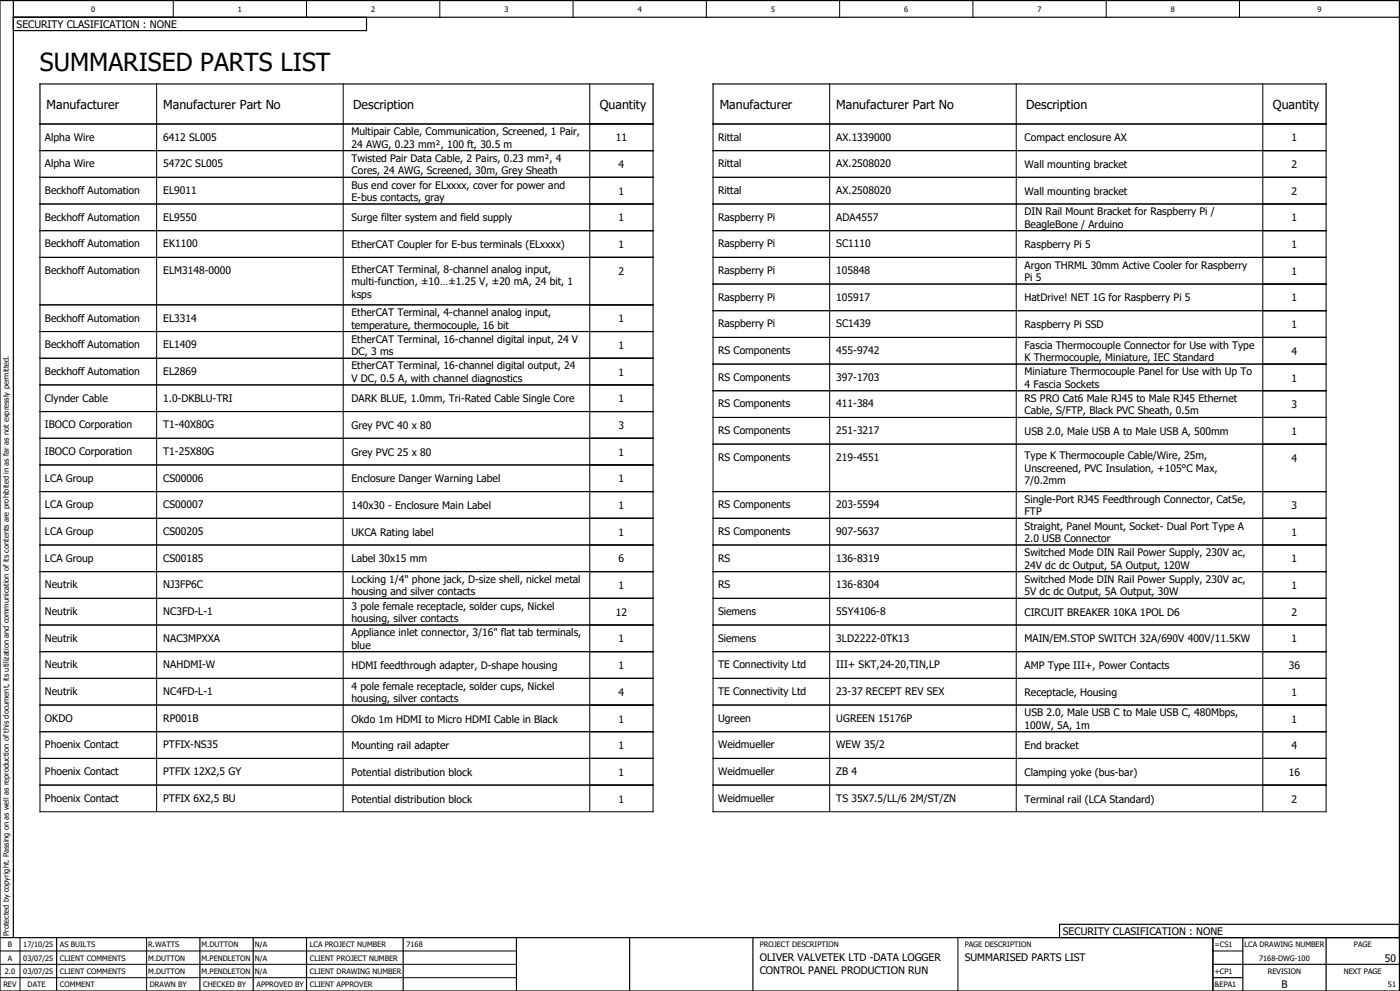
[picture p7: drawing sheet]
<svg xmlns="http://www.w3.org/2000/svg" width="420mm" height="297mm" viewBox="0 0 420 297" stroke-linecap="round" stroke-linejoin="round" font-family="sans-serif">
<defs><g id="words">
<text font-size="7.5" x="12" y="21.2">SUMMARISED PARTS LIST</text>
<g font-size="3.7">
<text x="14" y="32.7">Manufacturer</text>
<text x="49" y="32.7">Manufacturer Part No</text>
<text x="106" y="32.7">Description</text>
<text x="180" y="32.7">Quantity</text>
<text x="216" y="32.7">Manufacturer</text>
<text x="251" y="32.7">Manufacturer Part No</text>
<text x="308" y="32.7">Description</text>
<text x="382" y="32.7">Quantity</text>
</g>
<g font-size="3.1">
<text x="5" y="8.4">SECURITY CLASIFICATION : NONE</text>
<text x="105.5" y="40.5">Multipair Cable, Communication, Screened, 1 Pair,</text>
<text x="13.5" y="42.2">Alpha Wire</text>
<text x="49" y="42.2">6412 SL005</text>
<text x="105.5" y="44.3">24 AWG, 0.23 mm², 100 ft, 30.5 m</text>
<text x="184.8" y="42.4">11</text>
<text x="215.5" y="42.2">Rittal</text>
<text x="251" y="42.2">AX.1339000</text>
<text x="307.5" y="42.4">Compact enclosure AX</text>
<text x="387.7" y="42.4">1</text>
<text x="13.5" y="50.2">Alpha Wire</text>
<text x="49" y="50.2">5472C SL005</text>
<text x="105.5" y="48.5">Twisted Pair Data Cable, 2 Pairs, 0.23 mm², 4</text>
<text x="105.5" y="52.3">Cores, 24 AWG, Screened, 30m, Grey Sheath</text>
<text x="185.7" y="50.4">4</text>
<text x="215.5" y="50.2">Rittal</text>
<text x="251" y="50.2">AX.2508020</text>
<text x="307.5" y="50.4">Wall mounting bracket</text>
<text x="387.7" y="50.4">2</text>
<text x="13.5" y="58.2">Beckhoff Automation</text>
<text x="49" y="58.2">EL9011</text>
<text x="105.5" y="56.5">Bus end cover for ELxxxx, cover for power and</text>
<text x="185.7" y="58.4">1</text>
<text x="215.5" y="58.2">Rittal</text>
<text x="251" y="58.2">AX.2508020</text>
<text x="307.5" y="58.4">Wall mounting bracket</text>
<text x="387.7" y="58.4">2</text>
<text x="105.5" y="60.3">E-bus contacts, gray</text>
<text x="307.5" y="64.5">DIN Rail Mount Bracket for Raspberry Pi /</text>
<text x="13.5" y="66.2">Beckhoff Automation</text>
<text x="49" y="66.2">EL9550</text>
<text x="105.5" y="66.4">Surge filter system and field supply</text>
<text x="185.7" y="66.4">1</text>
<text x="215.5" y="66.2">Raspberry Pi</text>
<text x="251" y="66.2">ADA4557</text>
<text x="307.5" y="68.3">BeagleBone / Arduino</text>
<text x="387.7" y="66.4">1</text>
<text x="13.5" y="74.2">Beckhoff Automation</text>
<text x="49" y="74.2">EK1100</text>
<text x="105.5" y="74.4">EtherCAT Coupler for E-bus terminals (ELxxxx)</text>
<text x="185.7" y="74.4">1</text>
<text x="215.5" y="74.2">Raspberry Pi</text>
<text x="251" y="74.2">SC1110</text>
<text x="307.5" y="74.4">Raspberry Pi 5</text>
<text x="387.7" y="74.4">1</text>
<text x="13.5" y="82.2">Beckhoff Automation</text>
<text x="49" y="82.2">ELM3148-0000</text>
<text x="105.5" y="81.8">EtherCAT Terminal, 8-channel analog input,</text>
<text x="185.7" y="82.4">2</text>
<text x="215.5" y="82.2">Raspberry Pi</text>
<text x="251" y="82.2">105848</text>
<text x="307.5" y="80.5">Argon THRML 30mm Active Cooler for Raspberry</text>
<text x="387.7" y="82.4">1</text>
<text x="105.5" y="85.5">multi-function, ±10…±1.25 V, ±20 mA, 24 bit, 1</text>
<text x="105.5" y="89.3">ksps</text>
<text x="307.5" y="84.3">Pi 5</text>
<text x="105.5" y="94.8">EtherCAT Terminal, 4-channel analog input,</text>
<text x="215.5" y="90.2">Raspberry Pi</text>
<text x="251" y="90.2">105917</text>
<text x="307.5" y="90.4">HatDrive! NET 1G for Raspberry Pi 5</text>
<text x="387.7" y="90.4">1</text>
<text x="13.5" y="96.4">Beckhoff Automation</text>
<text x="49" y="96.4">EL3314</text>
<text x="105.5" y="98.5">temperature, thermocouple, 16 bit</text>
<text x="185.7" y="96.7">1</text>
<text x="215.5" y="98.2">Raspberry Pi</text>
<text x="251" y="98.2">SC1439</text>
<text x="307.5" y="98.4">Raspberry Pi SSD</text>
<text x="387.7" y="98.4">1</text>
<text x="13.5" y="104.4">Beckhoff Automation</text>
<text x="49" y="104.4">EL1409</text>
<text x="105.5" y="102.8">EtherCAT Terminal, 16-channel digital input, 24 V</text>
<text x="105.5" y="106.5">DC, 3 ms</text>
<text x="185.7" y="104.7">1</text>
<text x="215.5" y="106.2">RS Components</text>
<text x="251" y="106.2">455-9742</text>
<text x="307.5" y="104.5">Fascia Thermocouple Connector for Use with Type</text>
<text x="387.7" y="106.4">4</text>
<text x="13.5" y="112.4">Beckhoff Automation</text>
<text x="49" y="112.4">EL2869</text>
<text x="105.5" y="110.8">EtherCAT Terminal, 16-channel digital output, 24</text>
<text x="185.7" y="112.7">1</text>
<text x="307.5" y="108.3">K Thermocouple, Miniature, IEC Standard</text>
<text x="307.5" y="112.5">Miniature Thermocouple Panel for Use with Up To</text>
<text x="105.5" y="114.5">V DC, 0.5 A, with channel diagnostics</text>
<text x="215.5" y="114.2">RS Components</text>
<text x="251" y="114.2">397-1703</text>
<text x="307.5" y="116.3">4 Fascia Sockets</text>
<text x="387.7" y="114.4">1</text>
<text x="13.5" y="120.4">Clynder Cable</text>
<text x="49" y="120.4">1.0-DKBLU-TRI</text>
<text x="105.5" y="120.7">DARK BLUE, 1.0mm, Tri-Rated Cable Single Core</text>
<text x="185.7" y="120.7">1</text>
<text x="215.5" y="122.2">RS Components</text>
<text x="251" y="122.2">411-384</text>
<text x="307.5" y="120.5">RS PRO Cat6 Male RJ45 to Male RJ45 Ethernet</text>
<text x="307.5" y="124.3">Cable, S/FTP, Black PVC Sheath, 0.5m</text>
<text x="387.7" y="122.4">3</text>
<text x="13.5" y="128.4">IBOCO Corporation</text>
<text x="49" y="128.4">T1-40X80G</text>
<text x="105.5" y="128.7">Grey PVC 40 x 80</text>
<text x="185.7" y="128.7">3</text>
<text x="215.5" y="130.2">RS Components</text>
<text x="251" y="130.2">251-3217</text>
<text x="307.5" y="130.4">USB 2.0, Male USB A to Male USB A, 500mm</text>
<text x="387.7" y="130.4">1</text>
<text x="13.5" y="136.4">IBOCO Corporation</text>
<text x="49" y="136.4">T1-25X80G</text>
<text x="105.5" y="136.7">Grey PVC 25 x 80</text>
<text x="185.7" y="136.7">1</text>
<text x="307.5" y="137.8">Type K Thermocouple Cable/Wire, 25m,</text>
<text x="215.5" y="138.2">RS Components</text>
<text x="251" y="138.2">219-4551</text>
<text x="307.5" y="141.5">Unscreened, PVC Insulation, +105°C Max,</text>
<text x="387.7" y="138.4">4</text>
<text x="13.5" y="144.4">LCA Group</text>
<text x="49" y="144.4">CS00006</text>
<text x="105.5" y="144.7">Enclosure Danger Warning Label</text>
<text x="185.7" y="144.7">1</text>
<text x="307.5" y="145.3">7/0.2mm</text>
<text x="13.5" y="152.4">LCA Group</text>
<text x="49" y="152.4">CS00007</text>
<text x="105.5" y="152.7">140x30 - Enclosure Main Label</text>
<text x="185.7" y="152.7">1</text>
<text x="215.5" y="152.4">RS Components</text>
<text x="251" y="152.4">203-5594</text>
<text x="307.5" y="150.8">Single-Port RJ45 Feedthrough Connector, Cat5e,</text>
<text x="307.5" y="154.5">FTP</text>
<text x="387.7" y="152.7">3</text>
<text x="13.5" y="160.4">LCA Group</text>
<text x="49" y="160.4">CS00205</text>
<text x="105.5" y="160.7">UKCA Rating label</text>
<text x="185.7" y="160.7">1</text>
<text x="215.5" y="160.4">RS Components</text>
<text x="251" y="160.4">907-5637</text>
<text x="307.5" y="158.8">Straight, Panel Mount, Socket- Dual Port Type A</text>
<text x="387.7" y="160.7">1</text>
<text x="307.5" y="162.5">2.0 USB Connector</text>
<text x="307.5" y="166.8">Switched Mode DIN Rail Power Supply, 230V ac,</text>
<text x="13.5" y="168.4">LCA Group</text>
<text x="49" y="168.4">CS00185</text>
<text x="105.5" y="168.7">Label 30x15 mm</text>
<text x="185.7" y="168.7">6</text>
<text x="215.5" y="168.4">RS</text>
<text x="251" y="168.4">136-8319</text>
<text x="307.5" y="170.5">24V dc dc Output, 5A Output, 120W</text>
<text x="387.7" y="168.7">1</text>
<text x="13.5" y="176.4">Neutrik</text>
<text x="49" y="176.4">NJ3FP6C</text>
<text x="105.5" y="174.8">Locking 1/4&quot; phone jack, D-size shell, nickel metal</text>
<text x="105.5" y="178.5">housing and silver contacts</text>
<text x="185.7" y="176.7">1</text>
<text x="215.5" y="176.4">RS</text>
<text x="251" y="176.4">136-8304</text>
<text x="307.5" y="174.8">Switched Mode DIN Rail Power Supply, 230V ac,</text>
<text x="307.5" y="178.5">5V dc dc Output, 5A Output, 30W</text>
<text x="387.7" y="176.7">1</text>
<text x="13.5" y="184.4">Neutrik</text>
<text x="49" y="184.4">NC3FD-L-1</text>
<text x="105.5" y="182.8">3 pole female receptacle, solder cups, Nickel</text>
<text x="184.8" y="184.7">12</text>
<text x="215.5" y="184.4">Siemens</text>
<text x="251" y="184.4">5SY4106-8</text>
<text x="307.5" y="184.7">CIRCUIT BREAKER 10KA 1POL D6</text>
<text x="387.7" y="184.7">2</text>
<text x="105.5" y="186.5">housing, silver contacts</text>
<text x="105.5" y="190.8">Appliance inlet connector, 3/16&quot; flat tab terminals,</text>
<text x="13.5" y="192.4">Neutrik</text>
<text x="49" y="192.4">NAC3MPXXA</text>
<text x="105.5" y="194.5">blue</text>
<text x="185.7" y="192.7">1</text>
<text x="215.5" y="192.4">Siemens</text>
<text x="251" y="192.4">3LD2222-0TK13</text>
<text x="307.5" y="192.7">MAIN/EM.STOP SWITCH 32A/690V 400V/11.5KW</text>
<text x="387.7" y="192.7">1</text>
<text x="13.5" y="200.4">Neutrik</text>
<text x="49" y="200.4">NAHDMI-W</text>
<text x="105.5" y="200.7">HDMI feedthrough adapter, D-shape housing</text>
<text x="185.7" y="200.7">1</text>
<text x="215.5" y="200.4">TE Connectivity Ltd</text>
<text x="251" y="200.4">III+ SKT,24-20,TIN,LP</text>
<text x="307.5" y="200.7">AMP Type III+, Power Contacts</text>
<text x="386.8" y="200.7">36</text>
<text x="13.5" y="208.4">Neutrik</text>
<text x="49" y="208.4">NC4FD-L-1</text>
<text x="105.5" y="206.8">4 pole female receptacle, solder cups, Nickel</text>
<text x="185.7" y="208.7">4</text>
<text x="215.5" y="208.4">TE Connectivity Ltd</text>
<text x="251" y="208.4">23-37 RECEPT REV SEX</text>
<text x="307.5" y="208.7">Receptacle, Housing</text>
<text x="387.7" y="208.7">1</text>
<text x="105.5" y="210.5">housing, silver contacts</text>
<text x="307.5" y="214.8">USB 2.0, Male USB C to Male USB C, 480Mbps,</text>
<text x="13.5" y="216.4">OKDO</text>
<text x="49" y="216.4">RP001B</text>
<text x="105.5" y="216.7">Okdo 1m HDMI to Micro HDMI Cable in Black</text>
<text x="185.7" y="216.7">1</text>
<text x="215.5" y="216.4">Ugreen</text>
<text x="251" y="216.4">UGREEN 15176P</text>
<text x="307.5" y="218.5">100W, 5A, 1m</text>
<text x="387.7" y="216.7">1</text>
<text x="13.5" y="224.4">Phoenix Contact</text>
<text x="49" y="224.4">PTFIX-NS35</text>
<text x="105.5" y="224.7">Mounting rail adapter</text>
<text x="185.7" y="224.7">1</text>
<text x="215.5" y="224.4">Weidmueller</text>
<text x="251" y="224.4">WEW 35/2</text>
<text x="307.5" y="224.7">End bracket</text>
<text x="387.7" y="224.7">4</text>
<text x="13.5" y="232.4">Phoenix Contact</text>
<text x="49" y="232.4">PTFIX 12X2,5 GY</text>
<text x="105.5" y="232.7">Potential distribution block</text>
<text x="185.7" y="232.7">1</text>
<text x="215.5" y="232.4">Weidmueller</text>
<text x="251" y="232.4">ZB 4</text>
<text x="307.5" y="232.7">Clamping yoke (bus-bar)</text>
<text x="386.8" y="232.7">16</text>
<text x="13.5" y="240.4">Phoenix Contact</text>
<text x="49" y="240.4">PTFIX 6X2,5 BU</text>
<text x="105.5" y="240.7">Potential distribution block</text>
<text x="185.7" y="240.7">1</text>
<text x="215.5" y="240.4">Weidmueller</text>
<text x="251" y="240.4">TS 35X7.5/LL/6 2M/ST/ZN</text>
<text x="307.5" y="240.7">Terminal rail (LCA Standard)</text>
<text x="387.7" y="240.7">2</text>
<text x="319" y="280.4">SECURITY CLASIFICATION : NONE</text>
<text x="228" y="288.3">OLIVER VALVETEK LTD -DATA LOGGER</text>
<text x="228" y="292">CONTROL PANEL PRODUCTION RUN</text>
<text x="289.5" y="288.3">SUMMARISED PARTS LIST</text>
<text x="415.6" y="288.4">50</text>
<text x="384.6" y="296.4">B</text>
</g>
<g font-size="2.2">
<text x="27.4" y="3.7">0</text>
<text x="71.4" y="3.7">1</text>
<text x="111.4" y="3.7">2</text>
<text x="151.4" y="3.7">3</text>
<text x="191.4" y="3.7">4</text>
<text x="231.4" y="3.7">5</text>
<text x="271.4" y="3.6">6</text>
<text x="311.4" y="3.6">7</text>
<text x="351.4" y="3.6">8</text>
<text x="395.4" y="3.6">9</text>
<text x="2.7" y="280.7" transform="rotate(-90 2.7 280.7)">Protected by copyright. Passing on as well as reproduction of this document, its utilization and communication of its contents are prohibited in as far as not expressly permitted.</text>
<text x="2.3" y="284.1">B</text>
<text x="7" y="284.1">17/10/25</text>
<text x="18" y="284.1">AS BUILTS</text>
<text x="44.5" y="284.1">R.WATTS</text>
<text x="60.5" y="284.1">M.DUTTON</text>
<text x="76.5" y="284.1">N/A</text>
<text x="93" y="284.1">LCA PROJECT NUMBER</text>
<text x="122" y="284.1">7168</text>
<text x="228" y="284.1">PROJECT DESCRIPTION</text>
<text x="289.5" y="284.1">PAGE DESCRIPTION</text>
<text x="364.5" y="284.1">=CS1</text>
<text x="373.5" y="284.1">LCA DRAWING NUMBER</text>
<text x="406.3" y="284.1">PAGE</text>
<text x="1.4" y="292.1">2.0</text>
<text x="2.3" y="288.1">A</text>
<text x="7" y="288.1">03/07/25</text>
<text x="7" y="292.1">03/07/25</text>
<text x="18" y="288.1">CLIENT COMMENTS</text>
<text x="18" y="292.1">CLIENT COMMENTS</text>
<text x="44.5" y="288.1">M.DUTTON</text>
<text x="44.5" y="292.1">M.DUTTON</text>
<text x="60.5" y="288.1">M.PENDLETON</text>
<text x="60.5" y="292.1">M.PENDLETON</text>
<text x="76.5" y="288.1">N/A</text>
<text x="76.5" y="292.1">N/A</text>
<text x="93" y="292.1">CLIENT DRAWING NUMBER</text>
<text x="93" y="288.1">CLIENT PROJECT NUMBER</text>
<text x="364.5" y="292.1">+CP1</text>
<text x="377.9" y="288.1">7168-DWG-100</text>
<text x="380.5" y="292.1">REVISION</text>
<text x="403.3" y="292.1">NEXT PAGE</text>
<text x="1" y="296.1">REV</text>
<text x="8.3" y="296.1">DATE</text>
<text x="18" y="296.1">COMMENT</text>
<text x="45" y="296.1">DRAWN BY</text>
<text x="61" y="296.1">CHECKED BY</text>
<text x="77" y="296.1">APPROVED BY</text>
<text x="93" y="296.1">CLIENT APPROVER</text>
<text x="364.5" y="296.1">&amp;EPA1</text>
<text x="416.6" y="296.1">51</text>
</g>
</g></defs>
<g fill="none" stroke="#000" stroke-width=".3">
<path d="M52 .2v5M92 .2v5M132 .2v5M172 .2v5M212 .2v5M252 .2v5M292 .2v5M332 .2v5M372 .2v5M12 37.2h184v206.2h-184zM47 25.2v12M47 37.3v7.7"/>
<path d="M103 25.2v12M103 37.3v7.7M177 25.2v12M177 37.3v7.7M214 37.2h184v206.2h-184zM249 25.2v12M249 37.3v7.7M305 25.2v12M305 37.3v7.7M379 25.2v12M379 37.3v7.7M12 45.2h184"/>
<path d="M12 53.2h184M47 45.3v7.7M47 53.3v7.7M103 45.3v7.7M103 53.3v7.7M177 45.3v7.7M177 53.3v7.7M214 45.2h184M214 53.2h184M249 45.3v7.7M249 53.3v7.7M305 45.3v7.7"/>
<path d="M305 53.3v7.7M379 45.3v7.7M379 53.3v7.7M12 61.2h184M12 69.2h184M12 77.2h184M47 61.3v7.7M47 69.3v7.7M47 77.4v13.8M103 61.3v7.7M103 69.3v7.7M103 77.4v13.8"/>
<path d="M177 61.3v7.7M177 69.3v7.7M177 77.4v13.8M214 61.2h184M214 69.2h184M214 77.2h184M249 61.3v7.7M249 69.3v7.7M249 77.3v7.7M305 61.3v7.7M305 69.3v7.7M305 77.3v7.7"/>
<path d="M379 61.3v7.7M379 69.3v7.7M379 77.3v7.7M12 91.4h184M12 99.4h184M47 91.6v7.7M47 99.6v7.7M103 91.6v7.7M103 99.6v7.7M177 91.6v7.7M177 99.6v7.7M214 85.2h184"/>
<path d="M214 93.2h184M249 85.3v7.7M249 93.3v7.7M305 85.3v7.7M305 93.3v7.7M379 85.3v7.7M379 93.3v7.7M12 107.4h184M12 115.4h184M47 107.6v7.7M47 115.6v7.7M103 107.6v7.7"/>
<path d="M103 115.6v7.7M177 107.6v7.7M177 115.6v7.7M214 101.2h184M214 109.2h184M214 117.2h184M249 101.3v7.7M249 109.3v7.7M249 117.3v7.7M305 101.3v7.7M305 109.3v7.7M305 117.3v7.7"/>
<path d="M379 101.3v7.7M379 109.3v7.7M379 117.3v7.7M12 123.4h184M12 131.4h184M12 139.4h184M47 123.6v7.7M47 131.6v7.7M47 139.6v7.7M103 123.6v7.7M103 131.6v7.7M103 139.6v7.7"/>
<path d="M177 123.6v7.7M177 131.6v7.7M177 139.6v7.7M214 125.2h184M214 133.2h184M249 125.3v7.7M249 133.4v13.8M305 125.3v7.7M305 133.4v13.8M379 125.3v7.7M379 133.4v13.8M12 147.4h184"/>
<path d="M12 155.4h184M47 147.6v7.7M47 155.6v7.7M103 147.6v7.7M103 155.6v7.7M177 147.6v7.7M177 155.6v7.7M214 147.4h184M214 155.4h184M249 147.6v7.7M249 155.6v7.7M305 147.6v7.7"/>
<path d="M305 155.6v7.7M379 147.6v7.7M379 155.6v7.7M12 163.4h184M12 171.4h184M12 179.4h184M47 163.6v7.7M47 171.6v7.7M47 179.6v7.7M103 163.6v7.7M103 171.6v7.7M103 179.6v7.7"/>
<path d="M177 163.6v7.7M177 171.6v7.7M177 179.6v7.7M214 163.4h184M214 171.4h184M214 179.4h184M249 163.6v7.7M249 171.6v7.7M249 179.6v7.7M305 163.6v7.7M305 171.6v7.7M305 179.6v7.7"/>
<path d="M379 163.6v7.7M379 171.6v7.7M379 179.6v7.7M12 187.4h184M12 195.4h184M47 187.6v7.7M47 195.6v7.7M103 187.6v7.7M103 195.6v7.7M177 187.6v7.7M177 195.6v7.7M214 187.4h184"/>
<path d="M214 195.4h184M249 187.6v7.7M249 195.6v7.7M305 187.6v7.7M305 195.6v7.7M379 187.6v7.7M379 195.6v7.7M12 203.4h184M12 211.4h184M12 219.4h184M47 203.6v7.7M47 211.6v7.7"/>
<path d="M47 219.6v7.7M103 203.6v7.7M103 211.6v7.7M103 219.6v7.7M177 203.6v7.7M177 211.6v7.7M177 219.6v7.7M214 203.4h184M214 211.4h184M214 219.4h184M249 203.6v7.7M249 211.6v7.7"/>
<path d="M249 219.6v7.7M305 203.6v7.7M305 211.6v7.7M305 219.6v7.7M379 203.6v7.7M379 211.6v7.7M379 219.6v7.7M12 227.4h184M12 235.4h184M47 227.6v7.7M47 235.6v7.7M103 227.6v7.7"/>
<path d="M103 235.6v7.7M177 227.6v7.7M177 235.6v7.7M214 227.4h184M214 235.4h184M249 227.6v7.7M249 235.6v7.7M305 227.6v7.7M305 235.6v7.7M379 227.6v7.7M379 235.6v7.7M0 285.2h155"/>
<path d="M0 293.2h155M0 289.2h155M6 281.2v16M44 281.2v16M287.5 281.2v15.9M364 285.2h9M364 281.3v15.7"/>
</g>
<g fill="none" stroke="#000" stroke-width=".35">
<path d="M0 .2h420v297h-420zM4 5.2h416M4 .2v281M110 5.2v4h-106M12 25.2h184v12h-184zM214 25.2h184v12h-184zM177 45.2h19M177 53.2h19M379 45.2h19M379 53.2h19M177 61.2h19M177 69.2h19"/>
<path d="M177 77.2h19M379 61.2h19M379 69.2h19M379 77.2h19M177 91.4h19M177 99.4h19M379 85.2h19M379 93.2h19M177 107.4h19M177 115.4h19M379 101.2h19M379 109.2h19"/>
<path d="M379 117.2h19M177 123.4h19M177 131.4h19M177 139.4h19M379 125.2h19M379 133.2h19M177 147.4h19M177 155.4h19M379 147.4h19M379 155.4h19M177 163.4h19M177 171.4h19"/>
<path d="M177 179.4h19M379 163.4h19M379 171.4h19M379 179.4h19M177 187.4h19M177 195.4h19M379 187.4h19M379 195.4h19M177 203.4h19M177 211.4h19M177 219.4h19M379 203.4h19"/>
<path d="M379 211.4h19M379 219.4h19M177 227.4h19M177 235.4h19M379 227.4h19M379 235.4h19M420 277.2h-102v4M0 281.2h420M17 281.2v16M60 281.2v16M76 281.2v16M92 281.2v16"/>
<path d="M121 281.2v16M155 281.2v16M189 281.2v15.9M226 281.2v15.9M364 289.2h56M364 293.2h9M364 281.3v15.7M373 281.2v16M398 281.2v16"/>
</g>
<use href="#words"/>
</svg>
